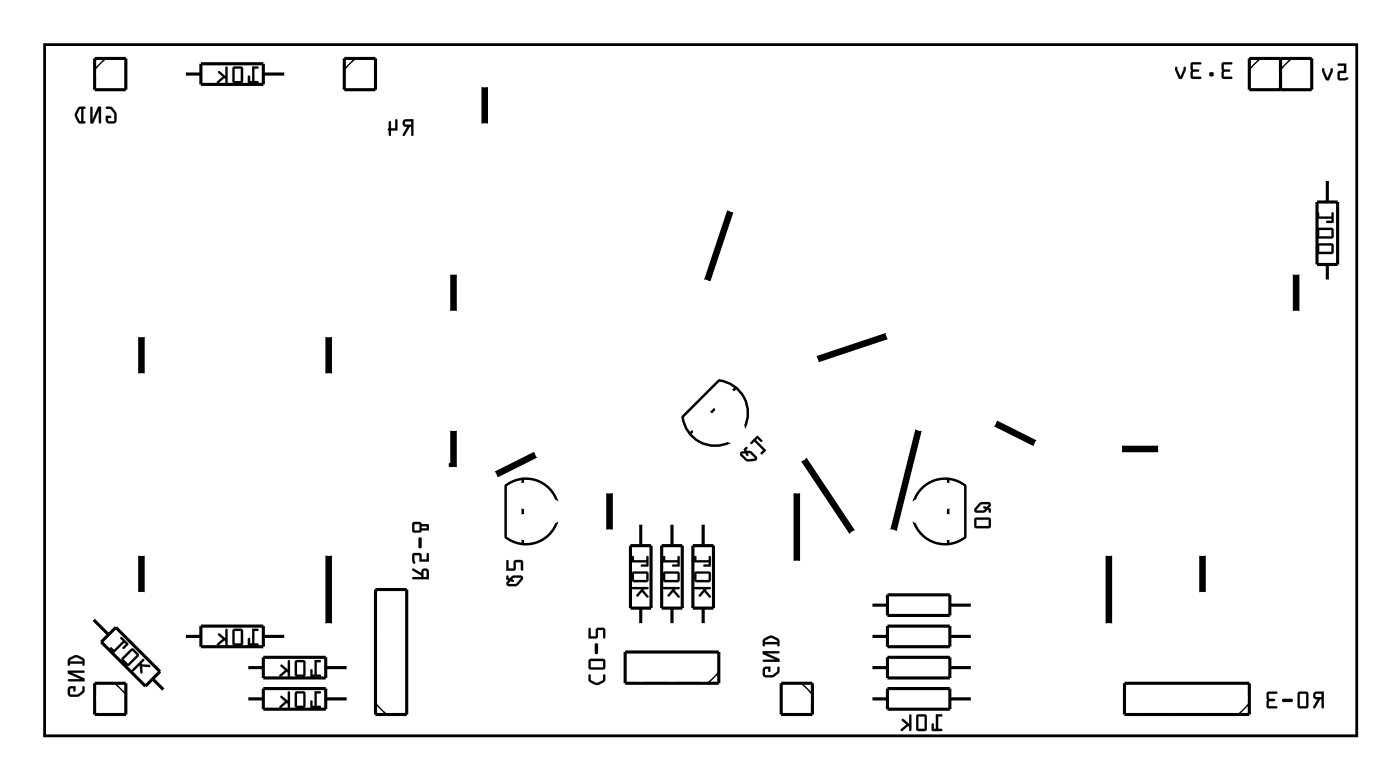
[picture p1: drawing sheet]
<svg xmlns="http://www.w3.org/2000/svg" width="114mm" height="63mm" viewBox="0 0 114 63" stroke-linecap="round" stroke-linejoin="round" font-family="sans-serif">
<g fill="none" stroke="#000" stroke-width=".2">
<path d="M3.6 3.6h106.8v56.2h-106.8zM42.6 38.9v.4M56.4 35l-.3 .3M58.2 33.2l-.4 .4M59.9 31.5l-.3 .3M60.6 34.8a2.67 2.67 0 0 0-2.1-3.9l-2.9 3a2.67 2.67 0 0 0 3.9 2M77.2 38.9v.4M42.6 41.3v.6M42.6 43.8v.4M45.4 40.8a2.67 2.67 0 0 0-4.2-1.3v4.2a2.67 2.67 0 0 0 4.2-1.3M74.4 40.8a2.67 2.67 0 0 1 4.2-1.3v4.2a2.67 2.67 0 0 1-4.2-1.3M77.2 41.3v.6"/>
<path d="M77.2 43.8v.4"/>
</g>
<g fill="#000">
<path d="M36.6 37.7h.3v.2h-.3z"/>
<path d="M8.6 8.7l.1 .1 .3 .1 .3 .4v.5l-.1 .1-.4-.1v-.2h.2v-.2h-.4l.1 .6h.2h.4l.2-.2a.92 .92 0 0 0-.5-1.1zM7.4 8.7v1.3h.2l.4-1v.9l.2 .1v-1.3h-.2l-.5 1v-.9zM6.4 8.8a.81 .81 0 0 0-.1 1.2h.6l.1-.1h-.2v-1l.1-.1 .1-.1h-.5zM6.5 8.9h.1v1l-.1-.1-.2-.4z"/>
<path d="M8.6 8.7v.1l.4 .1 .3 .3v.6h-.5v-.2h.2a.1 .1 0 0 0 .1-.1 .1 .1 0 0 0-.1-.1h-.4l.1 .6h.2h.5l.1-.2-.1-.7-.3-.4zM8.6 8.7h.4l.2 .1a.9 .9 0 0 1 .1 1.2h-.5l-.2-.1v-.5l.4 .1v.1h-.2v.3h.4l.1-.1v-.6l-.3-.3-.3-.1zM7.4 8.7l-.1 1.3h.3l.4-1v.9a.1 .1 0 0 0 .1 .1 .1 .1 0 0 0 .1-.1v-1.2h-.2l-.5 1v-.9zM7.4 8.7l.1 .1v.9l.5-1h.2v1.3l-.1-.1-.1-.9-.4 1h-.2zM6.3 8.8l-.2 .5v.2l.3 .5h.5a.1 .1 0 0 0 .1 0 .1 .1 0 0 0-.1-.1h-.1v-1h.1a.1 .1 0 0 0 .1-.1 .1 .1 0 0 0-.1-.1zM6.4 8.8l.1-.1h.4v.1h-.1v1.1h.1v.1h-.5l-.3-.5v-.3zM6.5 8.9h.1v1l-.1-.1-.2-.4zM6.5 8.9l-.2 .5 .2 .4 .1 .1v-1.1z"/>
<path d="M20.5 5.4v1.2h-.1l-.1-.4h-.1v.5l.8 .1v-.2h-.3v-1h.3v-.1zM19 5.5l-.1 1.2 .2 .1h.6l.1-.2v-1.1l-.2-.1zM19.1 5.6h.5v1h-.5zM17.8 5.8v.1l.3 .3-.4 .4v.1h.1l.5-.4v.1l.1 .3h.1v-1.3l-.2 .1v.7l-.4-.4z"/>
<path d="M20.5 5.4v1.2h-.1v-.4a.1 .1 0 0 0-.1-.1 .1 .1 0 0 0-.1 .1v.5l.8 .1a.1 .1 0 0 0 .1-.1 .1 .1 0 0 0-.1-.1h-.3v-1h.3a.1 .1 0 0 0 .1-.1 .1 .1 0 0 0-.1-.1zM20.5 5.4l.5 .1v.1h-.3v1h.3v.2l-.8-.1v-.5h.1v.4h.2zM19 5.5l-.1 1.2 .2 .1h.6l.1-.2v-1.1l-.2-.1zM19 5.5l.6-.1 .2 .1v1.1l-.1 .1-.6 .1-.2-.1zM19.1 5.6h.5v1h-.5zM19.1 5.6v1h.5v-1zM17.8 5.8v.1l.3 .3-.4 .4a.1 .1 0 0 0 0 .1 .1 .1 0 0 0 .1 .1l.5-.5v.1v.3a.1 .1 0 0 0 .1 .1 .1 .1 0 0 0 .1-.1v-1.2a.1 .1 0 0 0-.1-.1 .1 .1 0 0 0-.1 .1v.7l-.4-.4zM17.8 5.8h.1l.5 .4v-.7l.1-.1v1.3h-.1v-.3l-.1-.1-.5 .4h-.1v-.1l.4-.4-.3-.3z"/>
<path d="M32.9 9.8a.32 .32 0 0 0-.1 .4 .32 .32 0 0 0 .3 .1l-.3 .7h.1l.4-.7h.2v.7h.1v-1.3zM33 9.9h.5v.2h-.5zM31.7 9.9l-.1 .5v.1l.1 .6 .1-.1v-.4h.5v-.8v-.1h-.1v.7h-.4v-.5z"/>
<path d="M32.8 9.8a.32 .32 0 0 0 0 .4 .32 .32 0 0 0 .3 .1l-.3 .6a.1 .1 0 0 0 0 .2 .1 .1 0 0 0 .1-.1l.4-.7h.2v.7a.1 .1 0 0 0 .1 .1 .1 .1 0 0 0 .1-.1v-1.3h-.7zM32.9 9.8l.7-.1v1.3h-.1v-.7h-.2l-.4 .7h-.1l.4-.7a.31 .31 0 0 1-.4-.1 .31 .31 0 0 1 .1-.4zM33 9.9h.5v.2h-.5zM33 9.9v.2h.5v-.2zM31.7 9.9l-.1 .5a.09 .09 0 0 0-.1 .1 .09 .09 0 0 0 .1 .1v.4a.1 .1 0 0 0 .1 .1 .1 .1 0 0 0 .1-.1v-.4h.6v-.8a.1 .1 0 0 0-.1-.1 .1 .1 0 0 0-.1 .1v.6h-.4v-.5zM31.7 9.9h.1v.5h.4v-.6l.1-.1v.1v.8h-.5v.4h-.1l-.1-.5 .1-.1z"/>
<path d="M99.5 5.1l-.1 1.2 .2 .1h.6v-.1l-.6-.1v-.3l.5-.1v-.1l-.5-.1v-.4h.6l.1-.1zM98.5 5.9v.3h.3v-.3zM97 5.1l-.1 1.2 .2 .1h.6v-.1l-.6-.1v-.3l.4-.1 .1-.1h-.1l-.4-.1v-.4h.6l.1-.1zM95.7 5.5l-.1 .2 .3 .7h.3l.3-.7v-.2h-.2l-.2 .7-.3-.7z"/>
<path d="M99.5 5.1l-.1 1.2 .2 .1h.6a.1 .1 0 0 0 .1-.1 .1 .1 0 0 0-.1-.1h-.6v-.3l.4-.1a.1 .1 0 0 0 .1-.1 .1 .1 0 0 0-.1-.1h-.4v-.4h.6a.1 .1 0 0 0 .1-.1 .1 .1 0 0 0-.1-.1zM99.5 5.1h.8l-.1 .1h-.6v.4l.5 .1v.1h-.5v.5h.6v.1h-.6l-.2-.1zM98.4 5.9v.3h.4v-.3zM98.5 5.9h.2v.3h-.2zM97 5.1l-.1 1.2 .2 .1h.6a.1 .1 0 0 0 .1-.1 .1 .1 0 0 0-.1-.1h-.6v-.3l.4-.1a.1 .1 0 0 0 .1-.1 .1 .1 0 0 0-.1-.1h-.4v-.4h.6a.1 .1 0 0 0 .1-.1 .1 .1 0 0 0-.1-.1zM97 5.1h.8l-.1 .1h-.6v.4l.4 .1h.1l-.1 .1h-.4v.5h.6v.1h-.6l-.2-.1zM95.7 5.4l-.1 .3 .4 .7h.2l.3-.9a.1 .1 0 0 0-.1-.1 .1 .1 0 0 0-.1 .1l-.2 .7-.3-.7zM95.7 5.5h.1l.3 .8 .2-.8h.2v.2l-.3 .7h-.2l-.3-.7z"/>
<path d="M107.2 17.3v.5h1.2v.2h-.4l-.1 .1h.6v-.8h-.1v.3h-1v-.3zM107.2 18.6v.6l.1 .2h1.1l.1-.1v-.6l-.1-.2zM107.4 18.7h1v.5h-1zM107.2 19.8v.7l.1 .1 1.1 .1 .1-.2v-.5l-.1-.2zM107.4 20h1v.5h-1z"/>
<path d="M107.2 17.3v.5h1.2v.2l-.4-.1a.1 .1 0 0 0-.1 .1 .1 .1 0 0 0 .1 .1h.5l.1-.8a.1 .1 0 0 0-.1 0 .1 .1 0 0 0-.1 0v.3h-1v-.3zM107.2 17.3h.1l.1 .3h1v-.3h.1v.8h-.6l.1-.1h.4v-.2h-1.2zM107.2 18.6v.6l.1 .2h1.1l.1-.1 .1-.6-.2-.2zM107.2 18.6l1.2-.1 .1 .2v.6l-.1 .1h-1.1l-.1-.2zM107.4 18.7h1v.5h-1zM107.4 18.7v.5h1v-.5zM107.2 19.8v.7l.1 .2h1.1l.1-.2 .1-.5-.2-.2zM107.2 19.8h1.2l.1 .2v.5l-.1 .1h-1.1l-.1-.1zM107.4 20h1v.5h-1zM107.4 20v.5h1v-.5z"/>
<path d="M108.9 5.2v.1h.5v.5h-.5v.6l.1 .1h.4a.15 .15 0 0 0 .3 0 .15 .15 0 0 0-.1-.2l-.6 .1v-.5h.6v-.7zM107.6 5.6v.2l.3 .7h.2l.4-.7v-.2h-.2l-.3 .8-.2-.8z"/>
<path d="M108.9 5.2v.1h.5v.5h-.5v.6l.1 .1h.7a.1 .1 0 0 0 0-.2 .1 .1 0 0 0-.1 0l-.6 .1v-.5h.6v-.7zM108.9 5.2h.7v.7h-.6v.5l.7-.1v.1l-.7 .1-.1-.1v-.6h.5v-.5h-.5zM107.6 5.6v.2l.4 .7h.2l.3-.9a.1 .1 0 0 0-.1-.1 .1 .1 0 0 0-.1 .1l-.3 .8-.2-.8zM107.6 5.6h.2l.2 .8 .3-.8h.2v.2l-.4 .7h-.2l-.3-.7z"/>
<path d="M3.6 3.6v56.2h106.8v-56.2zM3.6 3.6h106.8v56.2h-106.8z"/>
<path d="M36.6 37.7v.3h.3v-.3zM36.6 37.7h.3v.2h-.3z"/>
<path d="M60.7 36.4l-.2 .1 .1 .2h-.3l-.1 .2a.92 .92 0 0 0 1.2 .6l.2-.2v-.1l-.4-.5h-.4l-.1-.1 .1-.1a.1 .1 0 0 0 0-.1 .1 .1 0 0 0-.1 0zM60.5 36.5l.3-.2v.4h.3l.5 .4a.21 .21 0 0 1 0 .2 .21 .21 0 0 1-.2 .2h-.5a.97 .97 0 0 1-.7-.5l.1-.2 .3-.1zM60.4 36.9h.3v.1a.11 .11 0 0 0 .2 0 .11 .11 0 0 0 0-.2l.2 .1 .3 .4h-.6zM60.4 36.9l.4 .4h.6l-.3-.4a.14 .14 0 0 0-.2-.1 .14 .14 0 0 0 0 .2h-.1l-.1-.2zM61.1 36a.1 .1 0 0 0 0 .1 .1 .1 0 0 0 .1 0l.2-.2 .7 .7-.2 .2a.1 .1 0 0 0 0 .1 .1 .1 0 0 0 .2 0l.3-.3-.9-.8 .1-.1 .3 .2a.1 .1 0 0 0 .1 0 .1 .1 0 0 0 0-.1l-.4-.4zM61.1 36l.6-.5 .3 .4h-.1l-.3-.3-.1 .2 .9 .8-.4 .3-.1-.1 .2-.2-.7-.7-.2 .2h-.1z"/>
<path d="M60.5 36.5l.1 .2-.3 .1-.1 .2a.91 .91 0 0 0 1.4 .4v-.2l-.4-.4-.4-.1v-.3l-.1-.1zM60.4 36.9h.3v.1a.11 .11 0 0 0 .2 0 .11 .11 0 0 0 0-.2l.2 .1 .3 .4h-.6zM61.1 36v.1h.1l.2-.2 .7 .7-.2 .2 .1 .1 .4-.3-.9-.8 .1-.1 .3 .2h.1l-.3-.5z"/>
<path d="M5.6 55.9l-.1 .2v.4l.3 .2a.92 .92 0 0 0 1.1-.6v-.3h-.1l-.1 .4-.3 .2-.6 .1-.1-.5h.3v.2h.1v-.4zM5.5 54.5v.3l1.1 .4h-1l-.1 .1 .1 .1h1.3v-.2l-1.1-.5h1l.1-.1-.1-.1zM5.6 53.5l-.1 .5 .1 .1 .1-.1h1v.1h.1v-.5a.8 .8 0 0 0-1.1-.1zM5.7 53.7l.5-.3 .5 .2v.2h-1z"/>
<path d="M5.6 55.9l-.1 .2v.4l.3 .2 .7-.1 .4-.3v-.4a.1 .1 0 0 0-.1-.1 .1 .1 0 0 0-.1 .1v.3l-.4 .3-.6-.1v-.4h.3v.1a.1 .1 0 0 0 .1 .1 .1 .1 0 0 0 .1-.1v-.3zM5.6 55.9l.5-.1v.4h-.1v-.2h-.3v.4l.1 .1h.5l.4-.3v-.4h.1l.1 .3-.1 .2a.9 .9 0 0 1-1.3 .2zM5.5 54.5v.3l1.1 .4h-1a.1 .1 0 0 0-.1 .1 .1 .1 0 0 0 .1 .1h1.3v-.2l-1.1-.5h1a.1 .1 0 0 0 .1-.1 .1 .1 0 0 0-.1-.1zM5.5 54.5h1.3l.1 .1-.1 .1h-1l1.1 .5v.2h-1.3l-.1-.1 .1-.1h1l-1.1-.4zM5.6 53.5l-.1 .5a.1 .1 0 0 0 .1 .1 .1 .1 0 0 0 .1-.1h1a.1 .1 0 0 0 .1 .1 .1 .1 0 0 0 .1-.1l-.1-.4-.4-.3h-.3zM5.6 53.5l.4-.2h.4l.4 .3 .1 .5h-.2v-.1h-1v.1h-.1l-.1-.4zM5.7 53.7l.5-.3 .5 .3v.1h-1zM5.7 53.7v.1h1v-.2l-.4-.2z"/>
<path d="M9 52.6v.2l.3 .3 .8-.9 .1 .2-.2 .2a.1 .1 0 0 0 0 .2 .1 .1 0 0 0 .1-.1l.4-.3-.6-.6a.1 .1 0 0 0-.1 0 .1 .1 0 0 0 0 .1l.2 .2-.7 .7-.2-.2zM9 52.7l.1-.1 .2 .2 .7-.7-.2-.2v-.1l.6 .5-.4 .5v-.1l.3-.3-.2-.2-.8 .9-.3-.3zM10.6 52.8l-.7 .8 .5 .6 .9-.9-.4-.5zM9.9 53.5l.8-.8 .2 .1 .4 .4-.1 .2-.7 .7h-.2l-.4-.4zM10.1 53.6l.7-.7 .3 .4-.7 .7zM10 53.6l.4 .4 .7-.7-.3-.4zM10.8 54.4a.1 .1 0 0 0 0 .2 .1 .1 0 0 0 .1 0l.5-.5v.6a.09 .09 0 0 0 .1 .1 .09 .09 0 0 0 .1-.1v-.5h.5a.1 .1 0 0 0 .1 0 .1 .1 0 0 0 0-.1l-.7-.1v-.1l.2-.2a.1 .1 0 0 0 0-.1 .1 .1 0 0 0-.1 0zM11.6 53.6l.1 .1-.2 .2v.1l.7 .1v.1h-.6l-.1 .5h-.1v-.6l-.5 .5h-.1v-.2z"/>
<path d="M9 52.7v.1l.3 .3 .8-.9 .1 .2-.2 .2v.2l.4-.5-.6-.5v.1l.2 .2-.7 .7-.2-.2zM9.9 53.5v.2l.4 .4h.2l.8-.7v-.2l-.4-.4-.2-.1zM10.1 53.6l.7-.7 .3 .4-.7 .7zM10.8 54.4v.2h.1l.5-.5v.6h.1l.1-.5h.5l.1-.1-.7-.1v-.1l.2-.2-.1-.1z"/>
<path d="M20.5 51.1v1.2h-.1l-.1-.4h-.1v.5l.8 .1v-.2h-.3v-1h.3v-.1zM19 51.2l-.1 1.2 .2 .1h.6l.1-.2v-1.1l-.2-.1zM19.1 51.3h.5v1h-.5zM17.8 51.5v.2l.3 .3-.4 .3v.2h.1l.5-.4 .1 .3 .1 .1v-1.3h-.2v.7l-.4-.4z"/>
<path d="M20.5 51.1v1.2h-.1v-.3a.1 .1 0 0 0-.1-.1 .1 .1 0 0 0-.1 .1v.5h.8a.1 .1 0 0 0 .1-.1 .1 .1 0 0 0-.1-.1h-.3v-1h.3a.1 .1 0 0 0 .1-.1 .1 .1 0 0 0-.1-.1zM20.5 51.1l.5 .1v.1h-.3v1h.3v.2l-.8-.1v-.5h.1v.4h.2zM19 51.2l-.1 1.2 .2 .1h.6l.1-.2v-1.1l-.2-.1zM19 51.2l.6-.1 .2 .1v1.1l-.1 .2h-.6l-.2-.1zM19.1 51.3h.5v1h-.5zM19.1 51.3v1h.5v-1zM17.8 51.5v.2l.3 .3-.4 .3a.1 .1 0 0 0 0 .2 .1 .1 0 0 0 .1 0l.5-.4v.3a.1 .1 0 0 0 .1 .1 .1 .1 0 0 0 .1-.1v-1.2a.1 .1 0 0 0-.1-.1 .1 .1 0 0 0-.1 .1v.7l-.4-.4zM17.8 51.5h.1l.5 .4v-.7h.1v1.3l-.1-.1v-.3h-.1l-.5 .4h-.1v-.2l.4-.3-.3-.4z"/>
<path d="M25.6 53.7v1.2h-.2v-.4l-.1-.1v.6h.8v-.1h-.3v-1.1h.3v-.1zM24 53.7v1.2l.2 .1h.6l.1-.1v-1.1l-.2-.1zM24.2 53.8h.5v1.1h-.5zM22.8 54.1l.1 .1 .3 .3-.4 .4v.1h.1l.4-.4 .1 .1v.3h.2v-1.3l-.2 .1v.6l-.4-.3z"/>
<path d="M25.6 56.2v1.2h-.2v-.4h-.1v.5l.8 .1v-.2h-.3v-1h.3v-.1zM24 56.3v1.2l.2 .1h.6l.1-.2v-1.1l-.2-.1zM24.2 56.4h.5v1h-.5zM22.8 56.6l.1 .1 .3 .3-.4 .4v.1h.1l.4-.4 .1 .1v.3h.2v-1.3l-.2 .1v.7l-.4-.4z"/>
<path d="M25.6 53.7v1.2h-.2v-.4a.1 .1 0 0 0-.1-.1 .1 .1 0 0 0-.1 .1l.1 .5h.7a.1 .1 0 0 0 .1-.1 .1 .1 0 0 0-.1-.1l-.2 .1v-1.1h.2a.1 .1 0 0 0 .1 0 .1 .1 0 0 0-.1-.1zM25.6 53.7h.5v.1h-.3v1.1h.3v.1h-.8v-.6l.1 .1v.4h.2zM24 53.7v1.2l.2 .1h.6l.1-.1v-1.1l-.2-.1zM24.1 53.7h.6l.1 .1 .1 1.1-.1 .1h-.6l-.2-.1zM24.2 53.8h.5v1.1h-.5zM24.2 53.8v1.1h.5v-1.1zM22.8 54.1v.1l.4 .3-.4 .4a.1 .1 0 0 0-.1 .1 .1 .1 0 0 0 .2 0l.4-.4 .1 .1v.2a.1 .1 0 0 0 .1 .1 .1 .1 0 0 0 .1-.1v-1.1a.1 .1 0 0 0-.1-.1 .1 .1 0 0 0-.1 .1v.6l-.4-.4zM22.9 54.1h.1l.4 .4v-.7l.2-.1v1.3h-.2v-.3l-.1-.1-.4 .4h-.1v-.1l.4-.4-.3-.3z"/>
<path d="M25.6 56.2v1.2h-.2v-.4a.1 .1 0 0 0-.1-.1 .1 .1 0 0 0-.1 .1l.1 .5 .7 .1a.1 .1 0 0 0 .1-.1 .1 .1 0 0 0-.1-.1h-.2v-1h.2a.1 .1 0 0 0 .1-.1 .1 .1 0 0 0-.1-.1zM25.6 56.2l.5 .1v.1h-.3v1h.3v.2l-.8-.1v-.5h.1v.4h.2zM24 56.3v1.2l.2 .1h.6l.1-.2v-1.1l-.2-.1zM24.1 56.3l.6-.1 .1 .1 .1 1.1-.1 .1-.6 .1-.2-.1zM24.2 56.4h.5v1h-.5zM24.2 56.4v1h.5v-1zM22.8 56.6v.1l.4 .3-.4 .4a.1 .1 0 0 0-.1 .1 .11 .11 0 0 0 .2 .1l.4-.5 .1 .1v.3a.1 .1 0 0 0 .1 .1 .1 .1 0 0 0 .1-.1v-1.2a.1 .1 0 0 0-.1-.1 .1 .1 0 0 0-.1 .1v.7l-.4-.4zM22.9 56.6h.1l.4 .4v-.7l.2-.1v1.3h-.2v-.3l-.1-.1-.4 .4h-.1v-.1l.4-.4-.3-.3z"/>
<path d="M33.6 46.2v.2l.7 .4v.1h-.7v.1v.1h1.3v-.6a.32 .32 0 0 0-.4-.3 .32 .32 0 0 0-.2 .4zM34.5 46.4l.2 .1v.4h-.2zM33.6 45l-.1 .5a.16 .16 0 0 0 .1 .3 .15 .15 0 0 0 .2-.1l-.1-.6h.4v.6h.8v-.7h-.2v.5h-.4v-.4l-.1-.1zM34.1 43.7v.8l.1 .1 .1-.1v-.7v-.1zM33.6 42.5l-.1 .6 .2 .2h.4l.2-.2h.6v-.5h-.6l-.2-.2zM33.7 42.6h.4v.5h-.4zM34.3 42.8h.4v.2h-.4z"/>
<path d="M33.6 46.2v.2l.7 .4v.1h-.7a.1 .1 0 0 0-.1 .1 .1 .1 0 0 0 .1 .1h1.3v-.6a.32 .32 0 0 0-.3-.3 .32 .32 0 0 0-.3 .4l-.6-.4zM33.6 46.3l.1-.1 .6 .4a.31 .31 0 0 1 .2-.4 .31 .31 0 0 1 .4 .3v.6h-1.3v-.1v-.1h.7v-.1l-.7-.4zM34.5 46.4l.2 .1v.4h-.2zM34.5 46.4v.5h.2v-.4zM33.6 45l-.1 .5 .1 .3a.1 .1 0 0 0 .1 0 .1 .1 0 0 0 .1-.1l-.1-.6h.4v.6h.8v-.7a.1 .1 0 0 0-.1 0 .1 .1 0 0 0-.1 0v.5h-.4v-.4l-.1-.1zM33.6 45h.6l.1 .1v.4h.4v-.5h.2v.7h-.8v-.6h-.4l.1 .6-.1 .1-.1-.2zM34.1 43.7v.8l.1 .1 .1-.1v-.7v-.1zM34.1 43.7l.2 .1v.7l-.1 .1-.1-.1zM33.6 42.5l-.1 .6 .2 .2h.4l.2-.2h.6v-.5h-.6l-.2-.2zM33.6 42.5l.5-.1 .2 .2h.6v.5h-.6l-.2 .2h-.4l-.1-.2zM33.7 42.6h.4v.5h-.4zM33.7 42.6v.5h.4v-.5zM34.3 42.8h.4v.2h-.4zM34.3 42.8v.2h.4v-.2z"/>
<path d="M41.2 46.8v.3l.2 .1-.2 .2 .1 .2a.91 .91 0 0 0 1.3-.6l-.1-.1-.1-.1h-.6l-.3 .2h-.1v-.2zM41.7 47h.7l-.4 .5h-.6l.1-.3 .2 .1a.11 .11 0 0 0 .1-.1 .11 .11 0 0 0-.1-.1zM41.2 45.6v.8l.7-.1 .1-.6h.4v.6h.2v-.6l-.1-.2-.6 .1-.1 .6h-.4v-.6z"/>
<path d="M41.2 46.8v.3l.2 .1-.2 .2 .1 .2a.92 .92 0 0 0 1.2-.5l.1-.2-.2-.1h-.6l-.3 .2h-.1v-.2zM41.2 46.8h.2v.2h.1l.3-.2h.6a.21 .21 0 0 1 .1 .1 .21 .21 0 0 1 0 .2l-.3 .4a.97 .97 0 0 1-.9 .1l-.1-.2 .2-.2-.2-.1zM41.7 47.1l.1-.1h.6l-.4 .5-.6-.1 .1-.2 .2 .1a.12 .12 0 0 0 .1-.1 .12 .12 0 0 0-.1-.1zM41.7 47v.1a.11 .11 0 0 1 .1 .1 .11 .11 0 0 1-.1 .1l-.2-.1-.1 .3h.6l.4-.5h-.5zM41.2 45.5v.9h.7l.1-.7h.4v.6a.1 .1 0 0 0 .1 .1 .1 .1 0 0 0 .1-.1v-.6l-.1-.2-.6 .1-.1 .6h-.4v-.6zM41.2 45.6h.2v.6h.4l.1-.6h.6l.1 .1v.6h-.2v-.6h-.4l-.1 .6-.7 .1z"/>
<path d="M47.9 54.9a.6 .6 0 0 0 .6 .8h.3l.4-.3 .1-.5h-.2v.4l-.5 .2-.5-.2v-.4zM48 53.6l-.1 .7 .1 .1h1.1l.1-.1 .1-.6-.1-.1zM48.1 53.7h1v.6h-1zM48.4 52.3v.8l.2 .1 .1-.1v-.7l-.1-.1zM47.9 51.1v.8h.7l.1-.7h.4v.7h.2v-.7l-.1-.1h-.7v.6h-.4v-.6z"/>
<path d="M47.9 54.9v.5l.7 .3 .6-.2 .1-.6a.1 .1 0 0 0-.1-.1 .1 .1 0 0 0-.1 .1v.4l-.5 .2-.5-.2v-.4zM47.9 54.9h.2v.4l.5 .2 .5-.2v-.4h.1v.5l-.4 .3a.83 .83 0 0 1-.9-.4zM47.9 53.6v.7l.1 .1h1.1l.2-.1v-.6l-.1-.1zM48 53.6h1.1l.2 .1-.1 .6-.1 .1h-1.1l-.1-.1zM48.1 53.7h1v.6h-1zM48.1 53.7v.6h1v-.6zM48.4 52.3v.8l.2 .1 .1-.1v-.7l-.1-.1zM48.5 52.3l.2 .1v.7l-.1 .1-.2-.1zM47.9 51.1v.8h.7l.1-.7h.4v.6a.1 .1 0 0 0 .1 .1 .1 .1 0 0 0 .1-.1v-.6l-.1-.2-.7 .1v.6h-.4v-.6zM47.9 51.1h.2v.6h.4l.1-.6h.5l.2 .1-.1 .7h-.1v-.7h-.4l-.1 .7h-.7z"/>
<path d="M51.4 45.2v.5h1.2v.2h-.4v.1h.6l-.1-.8-.1 .1v.2h-1v-.2zM51.5 46.5l-.1 .7 .1 .1h1.1l.2-.1v-.6l-.1-.1zM51.6 46.6h1v.6h-1zM51.4 47.8l.1 .1h.7l-.4 .5v.1l.5-.4 .3 .5 .2-.1-.4-.5v-.1h.4l-.1-.2z"/>
<path d="M51.4 45.2v.5h1.2v.2h-.3a.1 .1 0 0 0-.1 .1 .1 .1 0 0 0 .1 .1h.5v-.8a.1 .1 0 0 0-.1-.1 .1 .1 0 0 0-.1 .1v.2h-1v-.2zM51.5 45.2l.1 .1v.3h1v-.3l.1-.1 .1 .8h-.6v-.1h.4v-.2h-1.2zM51.5 46.5l-.1 .7 .1 .1h1.1l.2-.1v-.6l-.1-.1zM51.5 46.5h1.2l.1 .1v.6l-.2 .1h-1.1l-.1-.1zM51.6 46.6h1v.6h-1zM51.6 46.6v.6h1v-.6zM51.4 47.7l.1 .2h.7l-.4 .5a.09 .09 0 0 0 0 .1 .09 .09 0 0 0 .1 0l.4-.4 .3 .5a.1 .1 0 0 0 .2 0 .1 .1 0 0 0 0-.2l-.4-.4v-.1h.3a.1 .1 0 0 0 .1-.1 .1 .1 0 0 0-.1-.1zM51.5 47.8l1.2-.1v.2h-.3v.1l.4 .5-.2 .1-.3-.5-.5 .4v-.1l.4-.5h-.7z"/>
<path d="M54 45.2v.5h1.1v.2h-.3l-.1 .1h.6v-.8l-.1 .1-.1 .2h-1v-.2zM54 46.5v.7l.1 .1h1l.2-.1v-.6l-.1-.1zM54.1 46.6h1v.6h-1zM54 47.8v.1h.7l-.4 .5 .1 .1 .4-.4 .4 .5 .1-.1-.4-.5 .1-.1h.3v-.2z"/>
<path d="M54 45.2v.5h1.1v.2h-.3a.1 .1 0 0 0-.1 .1 .1 .1 0 0 0 .1 .1h.5v-.8a.1 .1 0 0 0-.1-.1 .1 .1 0 0 0-.1 .1v.2h-1v-.2zM54 45.2l.1 .1v.3h1.1v-.3l.1-.1v.8h-.6l.1-.1h.4v-.2h-1.2zM54 46.5v.7l.1 .1h1l.2-.1v-.6l-.1-.1zM54 46.5h1.2l.1 .1v.6l-.2 .1h-1l-.1-.1zM54.1 46.6h1v.6h-1zM54.1 46.6v.6h1.1v-.6zM54 47.7v.2h.7l-.4 .5a.09 .09 0 0 0 .1 .1 .09 .09 0 0 0 .1 0l.3-.4 .4 .5a.1 .1 0 0 0 .1 0 .1 .1 0 0 0 0-.2l-.4-.4 .1-.1h.2a.1 .1 0 0 0 .1-.1 .1 .1 0 0 0-.1-.1zM54 47.8l1.3-.1v.2h-.3l-.1 .1 .4 .5-.1 .1-.4-.5-.4 .4v-.1l.4-.5h-.8z"/>
<path d="M56.5 45.2v.5h1.2v.2h-.4l-.1 .1h.7l-.1-.8-.1 .1v.2h-1v-.2zM56.6 46.5l-.1 .7 .1 .1h1.1l.1-.1 .1-.6-.1-.1zM56.7 46.6h1v.6h-1zM56.5 47.8l.1 .1h.7l-.4 .5v.1l.4-.4 .4 .5 .2-.1-.5-.5 .1-.1h.3v-.2z"/>
<path d="M56.5 45.2v.5h1.2v.2h-.4a.1 .1 0 0 0-.1 .1 .1 .1 0 0 0 .1 .1h.5l.1-.8a.1 .1 0 0 0-.1-.1 .1 .1 0 0 0-.1 .1v.2h-1v-.2zM56.5 45.2l.2 .1v.3h1v-.3l.1-.1v.8h-.5v-.1h.4v-.2h-1.2zM56.5 46.5v.7l.1 .1h1.1l.2-.1v-.6l-.1-.1zM56.6 46.5h1.1l.2 .1-.1 .6-.1 .1h-1.1l-.1-.1zM56.7 46.6h1v.6h-1zM56.7 46.6v.6h1v-.6zM56.5 47.7l.1 .2h.7l-.4 .5a.09 .09 0 0 0 0 .1 .09 .09 0 0 0 .1 0l.3-.4 .4 .5a.1 .1 0 0 0 .1 0 .1 .1 0 0 0 0-.2l-.4-.4 .1-.1h.3a.1 .1 0 0 0 .1-.1 .1 .1 0 0 0-.1-.1zM56.5 47.8l1.3-.1v.2h-.3l-.1 .1 .4 .5-.1 .1-.4-.5-.4 .4v-.1l.4-.5h-.7z"/>
<path d="M62.2 54.3l-.1 .2v.4l.2 .2a.92 .92 0 0 0 1.1-.5v-.3l-.1-.1v.4l-.4 .3h-.6v-.5h.2v.2h.1l.1-.4zM62.1 52.9v.3l1 .4h-.9l-.1 .1v.1h1.3v-.2l-1-.5h1v-.1v-.1zM62.2 51.9l-.1 .6h.1l.1-.1h1v.1h.1v-.5a.8 .8 0 0 0-1.2-.1zM62.3 52.1l.5-.2 .4 .2 .1 .1h-1z"/>
<path d="M62.2 54.3l-.1 .2v.4l.2 .2 .7-.1 .4-.3 .1-.4a.1 .1 0 0 0-.1-.1 .1 .1 0 0 0-.1 .1l-.1 .3-.3 .3h-.6v-.5h.2v.2a.1 .1 0 0 0 .1 0 .1 .1 0 0 0 .1 0v-.4zM62.2 54.3l.5-.1-.1 .4h-.1v-.2h-.2l-.1 .4 .1 .1h.5l.5-.3v-.3l.1-.1v.4l-.1 .2a.9 .9 0 0 1-1.2 .1zM62.1 52.9v.3l1 .4h-.9a.1 .1 0 0 0-.1 .1 .1 .1 0 0 0 .1 .1h1.3v-.2l-1.1-.5h1a.1 .1 0 0 0 .1-.1 .1 .1 0 0 0-.1-.1zM62.1 52.9l1.3 .1v.1h-1l1 .5v.2h-1.3v-.1l.1-.1h.9l-1-.4zM62.2 51.9l-.1 .6a.1 .1 0 0 0 .1 .1 .1 .1 0 0 0 .1-.1v-.1h1v.1a.1 .1 0 0 0 .1 .1 .1 .1 0 0 0 .1-.1l-.1-.5-.5-.3h-.2zM62.2 51.9l.4-.2h.3l.5 .3v.5h-.1v-.1h-1.1v.1h-.1v-.4zM62.3 52.1l.5-.2 .4 .2 .1 .1h-1zM62.3 52.1l-.1 .1h1.1l-.1-.1-.4-.2z"/>
<path d="M76.2 58.1v1.2h-.2v-.4l-.1-.1-.1 .6h.8v-.1h-.2v-1l.2-.1 .1-.1zM74.6 58.1v1.2l.1 .1h.6l.1-.1v-1.1l-.1-.1zM74.7 58.3h.6v1h-.6zM73.4 58.5v.1l.4 .3-.5 .4v.1h.2l.4-.4 .1 .1v.3h.1v-1.3l-.1 .1v.7l-.5-.4z"/>
<path d="M76.2 58.1v1.2h-.2v-.4a.1 .1 0 0 0-.1-.1 .1 .1 0 0 0-.1 .1l.1 .5h.7a.1 .1 0 0 0 .1 0 .1 .1 0 0 0-.1-.1h-.2v-1h.2a.1 .1 0 0 0 .1-.1 .1 .1 0 0 0-.1-.1zM76.2 58.1h.5l-.1 .1h-.3v1.1h.3v.1h-.8l.1-.6 .1 .1v.4h.2zM74.6 58.1v1.2l.1 .1h.6l.1-.1v-1.1l-.1-.1zM74.6 58.1h.7l.1 .1v1.1l-.1 .1h-.6l-.1-.1zM74.7 58.3h.6v1h-.6zM74.7 58.2v1.1h.6v-1.1zM73.4 58.5v.1l.4 .3-.5 .4a.1 .1 0 0 0 0 .1 .1 .1 0 0 0 .2 0l.4-.4 .1 .1v.3a.1 .1 0 0 0 .1 0 .1 .1 0 0 0 .1 0v-1.2a.1 .1 0 0 0-.1-.1 .1 .1 0 0 0-.1 .1v.7l-.5-.4zM73.4 58.5h.1l.5 .4v-.7l.1-.1v1.3h-.1v-.3l-.1-.1-.4 .4h-.2v-.1l.5-.4-.4-.3z"/>
<path d="M79.7 40.9l-.4 .5 .1 .2 .7 .1 .3-.3 .2 .3v-.1l.1-.2-.2-.1 .2-.3-.2-.2a.98 .98 0 0 0-.8 .1zM79.8 41.1l.7-.1-.2 .2h-.1a.11 .11 0 0 0-.2 .1 .11 .11 0 0 0 .2 .1l-.2 .1h-.5zM79.3 42.1v.7l.1 .1h1.1l.1-.1 .1-.5-.2-.2zM79.5 42.3h1v.5h-1z"/>
<path d="M79.7 40.9l-.4 .5v.2l.8 .1 .3-.3 .1 .1v.1a.1 .1 0 0 0 .1 .1 .1 .1 0 0 0 .1-.1v-.2l-.2-.1 .1-.2v-.2a.94 .94 0 0 0-.8-.1zM79.7 40.9a.97 .97 0 0 1 .8-.1l.1 .2-.1 .3 .2 .1-.1 .3h-.1v-.2l-.1-.1-.3 .3h-.6a.21 .21 0 0 1-.2-.1 .21 .21 0 0 1 0-.3zM79.8 41.1l.7-.1-.2 .2h-.1a.11 .11 0 0 0-.2 .1 .11 .11 0 0 0 .2 .1l-.2 .1h-.5zM79.8 41l-.3 .5h.5a.14 .14 0 0 0 .2-.1 .14 .14 0 0 0-.2-.1l.1-.1h.2l.2-.2zM79.3 42.1v.7l.1 .1 1.1 .1 .1-.2 .1-.5-.2-.2zM79.3 42.1h1.2l.1 .2v.5l-.1 .1h-1.1l-.1-.1zM79.5 42.3h1v.5h-1zM79.5 42.2v.6h1v-.6z"/>
<path d="M107 56.3a.32 .32 0 0 0-.1 .4 .32 .32 0 0 0 .3 .2l-.3 .6 .1 .1 .4-.7h.2v.6l.1 .1v-1.4zM107.1 56.4h.5v.3h-.5zM105.7 56.3l-.1 1.2 .2 .1h.6l.1-.2v-1.1l-.2-.1zM105.8 56.4h.5v1h-.5zM104.4 56.9v.1v.1h.7l.1-.1-.1-.2zM103.1 56.3v1.2l.2 .1h.6v-.2h-.6v-.4h.4l.1-.1-.1-.1h-.4v-.4h.6l.1-.1z"/>
<path d="M106.9 56.3a.32 .32 0 0 0 0 .4 .32 .32 0 0 0 .3 .2l-.3 .6a.1 .1 0 0 0 0 .1 .1 .1 0 0 0 .2 0l.3-.7h.2v.6a.1 .1 0 0 0 .1 .1 .1 .1 0 0 0 .1-.1v-1.3h-.7zM107 56.3l.7-.1v1.4l-.1-.1v-.7h-.2l-.4 .8-.1-.1 .4-.7a.31 .31 0 0 1-.4-.1 .31 .31 0 0 1 .1-.4zM107.1 56.4h.5v.3h-.5zM107.1 56.4v.3h.5v-.3zM105.7 56.3l-.1 1.2 .2 .1h.6l.1-.2v-1.1l-.2-.1zM105.7 56.3l.6-.1 .2 .1v1.1l-.1 .2h-.6l-.2-.1zM105.8 56.4h.5v1h-.5zM105.8 56.4v1h.5v-1zM104.4 56.8v.2v.1h.7l.1-.1-.1-.2zM104.4 56.9l.7-.1 .1 .2-.1 .1h-.7zM103.1 56.3v1.2l.2 .1h.6a.1 .1 0 0 0 .1-.1 .1 .1 0 0 0-.1-.1h-.6v-.4h.4a.1 .1 0 0 0 .1-.1 .1 .1 0 0 0-.1-.1h-.4v-.4h.6a.1 .1 0 0 0 .1-.1 .1 .1 0 0 0-.1-.1zM103.1 56.3h.8v.1h-.6v.4h.4l.1 .1-.1 .1h-.4v.4h.6v.2h-.6l-.2-.1z"/>
</g>
<g fill="none" stroke="#000" stroke-width=".53">
<path d="M39.5 7v3.2M59.5 17.1l-2 5.8M11.5 27.3v3.2M26.8 27.3v3.2M36.9 22.2v3.2M36.9 34.9v3.2M43.7 36.9l-3.4 1.7M49.6 40v3.2M64.9 40v5.7M65.4 37.3l4 6M72.3 27.3l-5.9 1.9M74.8 34.9l-2.1 8.3"/>
<path d="M80.9 34.4l3.4 1.7M91.2 36.5h3.2M105.5 22.2v3.2M11.5 45.1v3.2M26.8 45.1v5.7M90.3 45.1v5.7M97.9 45.1v3.2"/>
</g>
<g fill="none" stroke="#000" stroke-width=".25">
<path d="M7.7 4.8h2.5v2.5h-2.5zM15 6h1.4M16.4 5.2h5v1.7h-5zM21.4 6h1.9M28 4.8h2.6v2.5h-2.6zM101.7 4.8h5.1v2.5h-5.1zM104.2 4.8v2.5M107.2 16.4h1.7v5.1h-1.7zM108 14.6v1.8M108 21.5v1.4M7.5 50.3l1.3 1.3M7.7 55.6h2.5v2.5h-2.5z"/>
<path d="M8.2 52.2l1.2-1.2 3.6 3.6-1.2 1.2zM12.4 55.2l1 .9M15 51.7h1.4M16.4 50.9h5v1.7h-5zM20.1 56.8h1.3M20.1 54.3h1.3M21.4 56h5.1v1.7h-5.1zM21.4 53.4h5.1v1.7h-5.1zM21.4 51.7h1.9M26.5 56.8h1.8M26.5 54.3h1.8M30.6 47.9h2.5v10.2h-2.5z"/>
<path d="M50.9 53h7.6v2.6h-7.6zM51.3 44.4h1.7v5h-1.7zM52.2 42.5v1.9M52.2 49.4v1.4M53.9 44.4h1.6v5h-1.6zM54.7 42.5v1.9M54.7 49.4v1.4M56.4 44.4h1.7v5h-1.7zM57.2 42.5v1.9M57.2 49.4v1.4M63.6 55.6h2.5v2.5h-2.5zM70.9 56.8h1.3"/>
<path d="M70.9 49.2h1.3M70.9 54.3h1.3M70.9 51.7h1.3M72.2 56h5.1v1.7h-5.1zM72.2 48.4h5.1v1.6h-5.1zM72.2 50.9h5.1v1.7h-5.1zM72.2 53.4h5.1v1.7h-5.1zM77.3 56.8h1.8M77.3 49.2h1.8M77.3 54.3h1.8M77.3 51.7h1.8M91.5 55.6h10.2v2.5h-10.2z"/>
</g>
<path d="M8.6 4.8l-.9 .8M28.9 4.8l-.9 .8M102.6 4.8l-.9 .8M105.1 4.8l-.9 .8M9.4 55.6l.8 .8M30.6 57.2l.9 .9M58.5 54.7l-.9 .9M65.2 55.6l.9 .8M101.7 57.2l-.9 .9" fill="none" stroke="#000" stroke-width=".13"/>
<circle cx="39.5" cy="39" r=".7" fill="#fff"/>
<circle cx="39.5" cy="39" r=".7" fill="none" stroke="#fff" stroke-width=".76" stroke-linecap="butt"/>
<circle cx="44.5" cy="36.5" r=".7" fill="#fff"/>
<circle cx="44.5" cy="36.5" r=".7" fill="none" stroke="#fff" stroke-width=".76" stroke-linecap="butt"/>
<circle cx="49.6" cy="44.1" r=".7" fill="#fff"/>
<circle cx="49.6" cy="44.1" r=".7" fill="none" stroke="#fff" stroke-width=".76" stroke-linecap="butt"/>
<circle cx="49.6" cy="39" r=".7" fill="#fff"/>
<circle cx="49.6" cy="39" r=".7" fill="none" stroke="#fff" stroke-width=".76" stroke-linecap="butt"/>
<circle cx="57.2" cy="23.8" r=".7" fill="#fff"/>
<circle cx="57.2" cy="23.8" r=".7" fill="none" stroke="#fff" stroke-width=".76" stroke-linecap="butt"/>
<circle cx="59.8" cy="16.2" r=".7" fill="#fff"/>
<circle cx="59.8" cy="16.2" r=".7" fill="none" stroke="#fff" stroke-width=".76" stroke-linecap="butt"/>
<circle cx="72.5" cy="44.1" r=".7" fill="#fff"/>
<circle cx="72.5" cy="44.1" r=".7" fill="none" stroke="#fff" stroke-width=".76" stroke-linecap="butt"/>
<circle cx="75" cy="34" r=".7" fill="#fff"/>
<circle cx="75" cy="34" r=".7" fill="none" stroke="#fff" stroke-width=".76" stroke-linecap="butt"/>
<circle cx="64.9" cy="46.7" r=".7" fill="#fff"/>
<circle cx="64.9" cy="46.7" r=".7" fill="none" stroke="#fff" stroke-width=".76" stroke-linecap="butt"/>
<circle cx="64.9" cy="39" r=".7" fill="#fff"/>
<circle cx="64.9" cy="39" r=".7" fill="none" stroke="#fff" stroke-width=".76" stroke-linecap="butt"/>
<circle cx="69.9" cy="44.1" r=".7" fill="#fff"/>
<circle cx="69.9" cy="44.1" r=".7" fill="none" stroke="#fff" stroke-width=".76" stroke-linecap="butt"/>
<circle cx="64.9" cy="36.5" r=".7" fill="#fff"/>
<circle cx="64.9" cy="36.5" r=".7" fill="none" stroke="#fff" stroke-width=".76" stroke-linecap="butt"/>
<circle cx="90.3" cy="51.7" r=".7" fill="#fff"/>
<circle cx="90.3" cy="51.7" r=".7" fill="none" stroke="#fff" stroke-width=".76" stroke-linecap="butt"/>
<circle cx="90.3" cy="44.1" r=".7" fill="#fff"/>
<circle cx="90.3" cy="44.1" r=".7" fill="none" stroke="#fff" stroke-width=".76" stroke-linecap="butt"/>
<circle cx="97.9" cy="49.2" r=".7" fill="#fff"/>
<circle cx="97.9" cy="49.2" r=".7" fill="none" stroke="#fff" stroke-width=".76" stroke-linecap="butt"/>
<circle cx="97.9" cy="44.1" r=".7" fill="#fff"/>
<circle cx="97.9" cy="44.1" r=".7" fill="none" stroke="#fff" stroke-width=".76" stroke-linecap="butt"/>
<circle cx="39.5" cy="11.1" r=".7" fill="#fff"/>
<circle cx="39.5" cy="11.1" r=".7" fill="none" stroke="#fff" stroke-width=".76" stroke-linecap="butt"/>
<circle cx="39.5" cy="6" r=".7" fill="#fff"/>
<circle cx="39.5" cy="6" r=".7" fill="none" stroke="#fff" stroke-width=".76" stroke-linecap="butt"/>
<circle cx="11.5" cy="49.2" r=".7" fill="#fff"/>
<circle cx="11.5" cy="49.2" r=".7" fill="none" stroke="#fff" stroke-width=".76" stroke-linecap="butt"/>
<circle cx="11.5" cy="44.1" r=".7" fill="#fff"/>
<circle cx="11.5" cy="44.1" r=".7" fill="none" stroke="#fff" stroke-width=".76" stroke-linecap="butt"/>
<circle cx="26.8" cy="51.7" r=".7" fill="#fff"/>
<circle cx="26.8" cy="51.7" r=".7" fill="none" stroke="#fff" stroke-width=".76" stroke-linecap="butt"/>
<circle cx="26.8" cy="44.1" r=".7" fill="#fff"/>
<circle cx="26.8" cy="44.1" r=".7" fill="none" stroke="#fff" stroke-width=".76" stroke-linecap="butt"/>
<circle cx="36.9" cy="39" r=".7" fill="#fff"/>
<circle cx="36.9" cy="39" r=".7" fill="none" stroke="#fff" stroke-width=".76" stroke-linecap="butt"/>
<circle cx="36.9" cy="34" r=".7" fill="#fff"/>
<circle cx="36.9" cy="34" r=".7" fill="none" stroke="#fff" stroke-width=".76" stroke-linecap="butt"/>
<circle cx="36.9" cy="26.3" r=".7" fill="#fff"/>
<circle cx="36.9" cy="26.3" r=".7" fill="none" stroke="#fff" stroke-width=".76" stroke-linecap="butt"/>
<circle cx="36.9" cy="21.3" r=".7" fill="#fff"/>
<circle cx="36.9" cy="21.3" r=".7" fill="none" stroke="#fff" stroke-width=".76" stroke-linecap="butt"/>
<circle cx="11.5" cy="31.4" r=".7" fill="#fff"/>
<circle cx="11.5" cy="31.4" r=".7" fill="none" stroke="#fff" stroke-width=".76" stroke-linecap="butt"/>
<circle cx="11.5" cy="26.3" r=".7" fill="#fff"/>
<circle cx="11.5" cy="26.3" r=".7" fill="none" stroke="#fff" stroke-width=".76" stroke-linecap="butt"/>
<circle cx="26.8" cy="31.4" r=".7" fill="#fff"/>
<circle cx="26.8" cy="31.4" r=".7" fill="none" stroke="#fff" stroke-width=".76" stroke-linecap="butt"/>
<circle cx="26.8" cy="26.3" r=".7" fill="#fff"/>
<circle cx="26.8" cy="26.3" r=".7" fill="none" stroke="#fff" stroke-width=".76" stroke-linecap="butt"/>
<circle cx="73.2" cy="27" r=".7" fill="#fff"/>
<circle cx="73.2" cy="27" r=".7" fill="none" stroke="#fff" stroke-width=".76" stroke-linecap="butt"/>
<circle cx="65.5" cy="29.5" r=".7" fill="#fff"/>
<circle cx="65.5" cy="29.5" r=".7" fill="none" stroke="#fff" stroke-width=".76" stroke-linecap="butt"/>
<circle cx="85.2" cy="36.5" r=".7" fill="#fff"/>
<circle cx="85.2" cy="36.5" r=".7" fill="none" stroke="#fff" stroke-width=".76" stroke-linecap="butt"/>
<circle cx="80.1" cy="34" r=".7" fill="#fff"/>
<circle cx="80.1" cy="34" r=".7" fill="none" stroke="#fff" stroke-width=".76" stroke-linecap="butt"/>
<circle cx="105.5" cy="26.3" r=".7" fill="#fff"/>
<circle cx="105.5" cy="26.3" r=".7" fill="none" stroke="#fff" stroke-width=".76" stroke-linecap="butt"/>
<circle cx="105.5" cy="21.3" r=".7" fill="#fff"/>
<circle cx="105.5" cy="21.3" r=".7" fill="none" stroke="#fff" stroke-width=".76" stroke-linecap="butt"/>
<circle cx="95.3" cy="36.5" r=".7" fill="#fff"/>
<circle cx="95.3" cy="36.5" r=".7" fill="none" stroke="#fff" stroke-width=".76" stroke-linecap="butt"/>
<circle cx="90.3" cy="36.5" r=".7" fill="#fff"/>
<circle cx="90.3" cy="36.5" r=".7" fill="none" stroke="#fff" stroke-width=".76" stroke-linecap="butt"/>
<circle cx="11.5" cy="41.6" r=".6" fill="#fff"/>
<circle cx="11.5" cy="41.6" r=".6" fill="none" stroke="#fff" stroke-width=".65" stroke-linecap="butt"/>
<path d="M10.9 41h1.2v1.2h-1.2z" fill="#fff"/>
<path d="M10.9 41h1.2v1.2h-1.2z" fill="none" stroke="#fff" stroke-width=".65" stroke-linecap="butt"/>
<circle cx="11.5" cy="39.1" r=".6" fill="#fff"/>
<circle cx="11.5" cy="39.1" r=".6" fill="none" stroke="#fff" stroke-width=".65" stroke-linecap="butt"/>
<circle cx="11.5" cy="41.6" r=".6" fill="#fff"/>
<circle cx="11.5" cy="41.6" r=".6" fill="none" stroke="#fff" stroke-width=".65" stroke-linecap="butt"/>
<path d="M10.9 41h1.2v1.2h-1.2z" fill="#fff"/>
<path d="M10.9 41h1.2v1.2h-1.2z" fill="none" stroke="#fff" stroke-width=".65" stroke-linecap="butt"/>
<circle cx="11.5" cy="39.1" r=".6" fill="#fff"/>
<circle cx="11.5" cy="39.1" r=".6" fill="none" stroke="#fff" stroke-width=".65" stroke-linecap="butt"/>
<circle cx="26.8" cy="41.6" r=".6" fill="#fff"/>
<circle cx="26.8" cy="41.6" r=".6" fill="none" stroke="#fff" stroke-width=".65" stroke-linecap="butt"/>
<path d="M26.2 41h1.2v1.2h-1.2z" fill="#fff"/>
<path d="M26.2 41h1.2v1.2h-1.2z" fill="none" stroke="#fff" stroke-width=".65" stroke-linecap="butt"/>
<circle cx="26.8" cy="39.1" r=".6" fill="#fff"/>
<circle cx="26.8" cy="39.1" r=".6" fill="none" stroke="#fff" stroke-width=".65" stroke-linecap="butt"/>
<circle cx="26.8" cy="41.6" r=".6" fill="#fff"/>
<circle cx="26.8" cy="41.6" r=".6" fill="none" stroke="#fff" stroke-width=".65" stroke-linecap="butt"/>
<path d="M26.2 41h1.2v1.2h-1.2z" fill="#fff"/>
<path d="M26.2 41h1.2v1.2h-1.2z" fill="none" stroke="#fff" stroke-width=".65" stroke-linecap="butt"/>
<circle cx="26.8" cy="39.1" r=".6" fill="#fff"/>
<circle cx="26.8" cy="39.1" r=".6" fill="none" stroke="#fff" stroke-width=".65" stroke-linecap="butt"/>
<circle cx="108" cy="39" r=".6" fill="#fff"/>
<circle cx="108" cy="39" r=".6" fill="none" stroke="#fff" stroke-width=".65" stroke-linecap="butt"/>
<path d="M107.4 38.4h1.2v1.2h-1.2z" fill="#fff"/>
<path d="M107.4 38.4h1.2v1.2h-1.2z" fill="none" stroke="#fff" stroke-width=".65" stroke-linecap="butt"/>
<circle cx="108" cy="41.5" r=".6" fill="#fff"/>
<circle cx="108" cy="41.5" r=".6" fill="none" stroke="#fff" stroke-width=".65" stroke-linecap="butt"/>
<circle cx="108" cy="39" r=".6" fill="#fff"/>
<circle cx="108" cy="39" r=".6" fill="none" stroke="#fff" stroke-width=".65" stroke-linecap="butt"/>
<path d="M107.4 38.4h1.2v1.2h-1.2z" fill="#fff"/>
<path d="M107.4 38.4h1.2v1.2h-1.2z" fill="none" stroke="#fff" stroke-width=".65" stroke-linecap="butt"/>
<circle cx="108" cy="41.5" r=".6" fill="#fff"/>
<circle cx="108" cy="41.5" r=".6" fill="none" stroke="#fff" stroke-width=".65" stroke-linecap="butt"/>
<circle cx="92.8" cy="39" r=".6" fill="#fff"/>
<circle cx="92.8" cy="39" r=".6" fill="none" stroke="#fff" stroke-width=".65" stroke-linecap="butt"/>
<path d="M92.2 38.4h1.2v1.2h-1.2z" fill="#fff"/>
<path d="M92.2 38.4h1.2v1.2h-1.2z" fill="none" stroke="#fff" stroke-width=".65" stroke-linecap="butt"/>
<circle cx="92.8" cy="41.5" r=".6" fill="#fff"/>
<circle cx="92.8" cy="41.5" r=".6" fill="none" stroke="#fff" stroke-width=".65" stroke-linecap="butt"/>
<circle cx="92.8" cy="39" r=".6" fill="#fff"/>
<circle cx="92.8" cy="39" r=".6" fill="none" stroke="#fff" stroke-width=".65" stroke-linecap="butt"/>
<path d="M92.2 38.4h1.2v1.2h-1.2z" fill="#fff"/>
<path d="M92.2 38.4h1.2v1.2h-1.2z" fill="none" stroke="#fff" stroke-width=".65" stroke-linecap="butt"/>
<circle cx="92.8" cy="41.5" r=".6" fill="#fff"/>
<circle cx="92.8" cy="41.5" r=".6" fill="none" stroke="#fff" stroke-width=".65" stroke-linecap="butt"/>
<circle cx="82.6" cy="28.9" r=".6" fill="#fff"/>
<circle cx="82.6" cy="28.9" r=".6" fill="none" stroke="#fff" stroke-width=".65" stroke-linecap="butt"/>
<path d="M82 28.3h1.2v1.2h-1.2z" fill="#fff"/>
<path d="M82 28.3h1.2v1.2h-1.2z" fill="none" stroke="#fff" stroke-width=".65" stroke-linecap="butt"/>
<circle cx="82.6" cy="31.4" r=".6" fill="#fff"/>
<circle cx="82.6" cy="31.4" r=".6" fill="none" stroke="#fff" stroke-width=".65" stroke-linecap="butt"/>
<circle cx="82.6" cy="28.9" r=".6" fill="#fff"/>
<circle cx="82.6" cy="28.9" r=".6" fill="none" stroke="#fff" stroke-width=".65" stroke-linecap="butt"/>
<path d="M82 28.3h1.2v1.2h-1.2z" fill="#fff"/>
<path d="M82 28.3h1.2v1.2h-1.2z" fill="none" stroke="#fff" stroke-width=".65" stroke-linecap="butt"/>
<circle cx="82.6" cy="31.4" r=".6" fill="#fff"/>
<circle cx="82.6" cy="31.4" r=".6" fill="none" stroke="#fff" stroke-width=".65" stroke-linecap="butt"/>
<circle cx="36.9" cy="31.4" r=".6" fill="#fff"/>
<circle cx="36.9" cy="31.4" r=".6" fill="none" stroke="#fff" stroke-width=".65" stroke-linecap="butt"/>
<path d="M36.3 30.8h1.2v1.2h-1.2z" fill="#fff"/>
<path d="M36.3 30.8h1.2v1.2h-1.2z" fill="none" stroke="#fff" stroke-width=".65" stroke-linecap="butt"/>
<circle cx="36.9" cy="28.9" r=".6" fill="#fff"/>
<circle cx="36.9" cy="28.9" r=".6" fill="none" stroke="#fff" stroke-width=".65" stroke-linecap="butt"/>
<circle cx="36.9" cy="31.4" r=".6" fill="#fff"/>
<circle cx="36.9" cy="31.4" r=".6" fill="none" stroke="#fff" stroke-width=".65" stroke-linecap="butt"/>
<path d="M36.3 30.8h1.2v1.2h-1.2z" fill="#fff"/>
<path d="M36.3 30.8h1.2v1.2h-1.2z" fill="none" stroke="#fff" stroke-width=".65" stroke-linecap="butt"/>
<circle cx="36.9" cy="28.9" r=".6" fill="#fff"/>
<circle cx="36.9" cy="28.9" r=".6" fill="none" stroke="#fff" stroke-width=".65" stroke-linecap="butt"/>
<circle cx="52.2" cy="26.3" r=".6" fill="#fff"/>
<circle cx="52.2" cy="26.3" r=".6" fill="none" stroke="#fff" stroke-width=".65" stroke-linecap="butt"/>
<path d="M51.6 25.7h1.2v1.2h-1.2z" fill="#fff"/>
<path d="M51.6 25.7h1.2v1.2h-1.2z" fill="none" stroke="#fff" stroke-width=".65" stroke-linecap="butt"/>
<circle cx="52.2" cy="23.8" r=".6" fill="#fff"/>
<circle cx="52.2" cy="23.8" r=".6" fill="none" stroke="#fff" stroke-width=".65" stroke-linecap="butt"/>
<circle cx="52.2" cy="26.3" r=".6" fill="#fff"/>
<circle cx="52.2" cy="26.3" r=".6" fill="none" stroke="#fff" stroke-width=".65" stroke-linecap="butt"/>
<path d="M51.6 25.7h1.2v1.2h-1.2z" fill="#fff"/>
<path d="M51.6 25.7h1.2v1.2h-1.2z" fill="none" stroke="#fff" stroke-width=".65" stroke-linecap="butt"/>
<circle cx="52.2" cy="23.8" r=".6" fill="#fff"/>
<circle cx="52.2" cy="23.8" r=".6" fill="none" stroke="#fff" stroke-width=".65" stroke-linecap="butt"/>
<circle cx="67.4" cy="23.8" r=".6" fill="#fff"/>
<circle cx="67.4" cy="23.8" r=".6" fill="none" stroke="#fff" stroke-width=".65" stroke-linecap="butt"/>
<path d="M66.8 23.2h1.2v1.2h-1.2z" fill="#fff"/>
<path d="M66.8 23.2h1.2v1.2h-1.2z" fill="none" stroke="#fff" stroke-width=".65" stroke-linecap="butt"/>
<circle cx="67.4" cy="26.3" r=".6" fill="#fff"/>
<circle cx="67.4" cy="26.3" r=".6" fill="none" stroke="#fff" stroke-width=".65" stroke-linecap="butt"/>
<circle cx="67.4" cy="23.8" r=".6" fill="#fff"/>
<circle cx="67.4" cy="23.8" r=".6" fill="none" stroke="#fff" stroke-width=".65" stroke-linecap="butt"/>
<path d="M66.8 23.2h1.2v1.2h-1.2z" fill="#fff"/>
<path d="M66.8 23.2h1.2v1.2h-1.2z" fill="none" stroke="#fff" stroke-width=".65" stroke-linecap="butt"/>
<circle cx="67.4" cy="26.3" r=".6" fill="#fff"/>
<circle cx="67.4" cy="26.3" r=".6" fill="none" stroke="#fff" stroke-width=".65" stroke-linecap="butt"/>
<circle cx="59.8" cy="11.1" r=".6" fill="#fff"/>
<circle cx="59.8" cy="11.1" r=".6" fill="none" stroke="#fff" stroke-width=".65" stroke-linecap="butt"/>
<path d="M59.2 10.5h1.2v1.2h-1.2z" fill="#fff"/>
<path d="M59.2 10.5h1.2v1.2h-1.2z" fill="none" stroke="#fff" stroke-width=".65" stroke-linecap="butt"/>
<circle cx="59.8" cy="8.6" r=".6" fill="#fff"/>
<circle cx="59.8" cy="8.6" r=".6" fill="none" stroke="#fff" stroke-width=".65" stroke-linecap="butt"/>
<circle cx="59.8" cy="11.1" r=".6" fill="#fff"/>
<circle cx="59.8" cy="11.1" r=".6" fill="none" stroke="#fff" stroke-width=".65" stroke-linecap="butt"/>
<path d="M59.2 10.5h1.2v1.2h-1.2z" fill="#fff"/>
<path d="M59.2 10.5h1.2v1.2h-1.2z" fill="none" stroke="#fff" stroke-width=".65" stroke-linecap="butt"/>
<circle cx="59.8" cy="8.6" r=".6" fill="#fff"/>
<circle cx="59.8" cy="8.6" r=".6" fill="none" stroke="#fff" stroke-width=".65" stroke-linecap="butt"/>
<circle cx="6.4" cy="40.3" r=".6" fill="#fff"/>
<circle cx="6.4" cy="40.3" r=".6" fill="none" stroke="#fff" stroke-width=".65" stroke-linecap="butt"/>
<path d="M5.8 39.7h1.2v1.2h-1.2z" fill="#fff"/>
<path d="M5.8 39.7h1.2v1.2h-1.2z" fill="none" stroke="#fff" stroke-width=".65" stroke-linecap="butt"/>
<circle cx="6.4" cy="42.8" r=".6" fill="#fff"/>
<circle cx="6.4" cy="42.8" r=".6" fill="none" stroke="#fff" stroke-width=".65" stroke-linecap="butt"/>
<circle cx="6.4" cy="40.3" r=".6" fill="#fff"/>
<circle cx="6.4" cy="40.3" r=".6" fill="none" stroke="#fff" stroke-width=".65" stroke-linecap="butt"/>
<path d="M5.8 39.7h1.2v1.2h-1.2z" fill="#fff"/>
<path d="M5.8 39.7h1.2v1.2h-1.2z" fill="none" stroke="#fff" stroke-width=".65" stroke-linecap="butt"/>
<circle cx="6.4" cy="42.8" r=".6" fill="#fff"/>
<circle cx="6.4" cy="42.8" r=".6" fill="none" stroke="#fff" stroke-width=".65" stroke-linecap="butt"/>
<circle cx="21.7" cy="40.3" r=".6" fill="#fff"/>
<circle cx="21.7" cy="40.3" r=".6" fill="none" stroke="#fff" stroke-width=".65" stroke-linecap="butt"/>
<path d="M21.1 39.7h1.2v1.2h-1.2z" fill="#fff"/>
<path d="M21.1 39.7h1.2v1.2h-1.2z" fill="none" stroke="#fff" stroke-width=".65" stroke-linecap="butt"/>
<circle cx="21.7" cy="42.8" r=".6" fill="#fff"/>
<circle cx="21.7" cy="42.8" r=".6" fill="none" stroke="#fff" stroke-width=".65" stroke-linecap="butt"/>
<circle cx="21.7" cy="40.3" r=".6" fill="#fff"/>
<circle cx="21.7" cy="40.3" r=".6" fill="none" stroke="#fff" stroke-width=".65" stroke-linecap="butt"/>
<path d="M21.1 39.7h1.2v1.2h-1.2z" fill="#fff"/>
<path d="M21.1 39.7h1.2v1.2h-1.2z" fill="none" stroke="#fff" stroke-width=".65" stroke-linecap="butt"/>
<circle cx="21.7" cy="42.8" r=".6" fill="#fff"/>
<circle cx="21.7" cy="42.8" r=".6" fill="none" stroke="#fff" stroke-width=".65" stroke-linecap="butt"/>
<circle cx="102.3" cy="40.9" r=".6" fill="#fff"/>
<circle cx="102.3" cy="40.9" r=".6" fill="none" stroke="#fff" stroke-width=".65" stroke-linecap="butt"/>
<path d="M101.7 40.3h1.2v1.2h-1.2z" fill="#fff"/>
<path d="M101.7 40.3h1.2v1.2h-1.2z" fill="none" stroke="#fff" stroke-width=".65" stroke-linecap="butt"/>
<circle cx="104.8" cy="40.9" r=".6" fill="#fff"/>
<circle cx="104.8" cy="40.9" r=".6" fill="none" stroke="#fff" stroke-width=".65" stroke-linecap="butt"/>
<circle cx="102.3" cy="40.9" r=".6" fill="#fff"/>
<circle cx="102.3" cy="40.9" r=".6" fill="none" stroke="#fff" stroke-width=".65" stroke-linecap="butt"/>
<path d="M101.7 40.3h1.2v1.2h-1.2z" fill="#fff"/>
<path d="M101.7 40.3h1.2v1.2h-1.2z" fill="none" stroke="#fff" stroke-width=".65" stroke-linecap="butt"/>
<circle cx="104.8" cy="40.9" r=".6" fill="#fff"/>
<circle cx="104.8" cy="40.9" r=".6" fill="none" stroke="#fff" stroke-width=".65" stroke-linecap="butt"/>
<circle cx="87.1" cy="40.9" r=".6" fill="#fff"/>
<circle cx="87.1" cy="40.9" r=".6" fill="none" stroke="#fff" stroke-width=".65" stroke-linecap="butt"/>
<path d="M86.5 40.3h1.2v1.2h-1.2z" fill="#fff"/>
<path d="M86.5 40.3h1.2v1.2h-1.2z" fill="none" stroke="#fff" stroke-width=".65" stroke-linecap="butt"/>
<circle cx="89.6" cy="40.9" r=".6" fill="#fff"/>
<circle cx="89.6" cy="40.9" r=".6" fill="none" stroke="#fff" stroke-width=".65" stroke-linecap="butt"/>
<circle cx="87.1" cy="40.9" r=".6" fill="#fff"/>
<circle cx="87.1" cy="40.9" r=".6" fill="none" stroke="#fff" stroke-width=".65" stroke-linecap="butt"/>
<path d="M86.5 40.3h1.2v1.2h-1.2z" fill="#fff"/>
<path d="M86.5 40.3h1.2v1.2h-1.2z" fill="none" stroke="#fff" stroke-width=".65" stroke-linecap="butt"/>
<circle cx="89.6" cy="40.9" r=".6" fill="#fff"/>
<circle cx="89.6" cy="40.9" r=".6" fill="none" stroke="#fff" stroke-width=".65" stroke-linecap="butt"/>
<circle cx="77.6" cy="31.4" r=".6" fill="#fff"/>
<circle cx="77.6" cy="31.4" r=".6" fill="none" stroke="#fff" stroke-width=".65" stroke-linecap="butt"/>
<path d="M77 30.8h1.2v1.2h-1.2z" fill="#fff"/>
<path d="M77 30.8h1.2v1.2h-1.2z" fill="none" stroke="#fff" stroke-width=".65" stroke-linecap="butt"/>
<circle cx="80.1" cy="31.4" r=".6" fill="#fff"/>
<circle cx="80.1" cy="31.4" r=".6" fill="none" stroke="#fff" stroke-width=".65" stroke-linecap="butt"/>
<circle cx="77.6" cy="31.4" r=".6" fill="#fff"/>
<circle cx="77.6" cy="31.4" r=".6" fill="none" stroke="#fff" stroke-width=".65" stroke-linecap="butt"/>
<path d="M77 30.8h1.2v1.2h-1.2z" fill="#fff"/>
<path d="M77 30.8h1.2v1.2h-1.2z" fill="none" stroke="#fff" stroke-width=".65" stroke-linecap="butt"/>
<circle cx="80.1" cy="31.4" r=".6" fill="#fff"/>
<circle cx="80.1" cy="31.4" r=".6" fill="none" stroke="#fff" stroke-width=".65" stroke-linecap="butt"/>
<circle cx="31.8" cy="28.9" r=".6" fill="#fff"/>
<circle cx="31.8" cy="28.9" r=".6" fill="none" stroke="#fff" stroke-width=".65" stroke-linecap="butt"/>
<path d="M31.2 28.3h1.2v1.2h-1.2z" fill="#fff"/>
<path d="M31.2 28.3h1.2v1.2h-1.2z" fill="none" stroke="#fff" stroke-width=".65" stroke-linecap="butt"/>
<circle cx="31.8" cy="31.4" r=".6" fill="#fff"/>
<circle cx="31.8" cy="31.4" r=".6" fill="none" stroke="#fff" stroke-width=".65" stroke-linecap="butt"/>
<circle cx="31.8" cy="28.9" r=".6" fill="#fff"/>
<circle cx="31.8" cy="28.9" r=".6" fill="none" stroke="#fff" stroke-width=".65" stroke-linecap="butt"/>
<path d="M31.2 28.3h1.2v1.2h-1.2z" fill="#fff"/>
<path d="M31.2 28.3h1.2v1.2h-1.2z" fill="none" stroke="#fff" stroke-width=".65" stroke-linecap="butt"/>
<circle cx="31.8" cy="31.4" r=".6" fill="#fff"/>
<circle cx="31.8" cy="31.4" r=".6" fill="none" stroke="#fff" stroke-width=".65" stroke-linecap="butt"/>
<circle cx="47.1" cy="23.8" r=".6" fill="#fff"/>
<circle cx="47.1" cy="23.8" r=".6" fill="none" stroke="#fff" stroke-width=".65" stroke-linecap="butt"/>
<path d="M46.5 23.2h1.2v1.2h-1.2z" fill="#fff"/>
<path d="M46.5 23.2h1.2v1.2h-1.2z" fill="none" stroke="#fff" stroke-width=".65" stroke-linecap="butt"/>
<circle cx="47.1" cy="26.3" r=".6" fill="#fff"/>
<circle cx="47.1" cy="26.3" r=".6" fill="none" stroke="#fff" stroke-width=".65" stroke-linecap="butt"/>
<circle cx="47.1" cy="23.8" r=".6" fill="#fff"/>
<circle cx="47.1" cy="23.8" r=".6" fill="none" stroke="#fff" stroke-width=".65" stroke-linecap="butt"/>
<path d="M46.5 23.2h1.2v1.2h-1.2z" fill="#fff"/>
<path d="M46.5 23.2h1.2v1.2h-1.2z" fill="none" stroke="#fff" stroke-width=".65" stroke-linecap="butt"/>
<circle cx="47.1" cy="26.3" r=".6" fill="#fff"/>
<circle cx="47.1" cy="26.3" r=".6" fill="none" stroke="#fff" stroke-width=".65" stroke-linecap="butt"/>
<circle cx="61.7" cy="25.7" r=".6" fill="#fff"/>
<circle cx="61.7" cy="25.7" r=".6" fill="none" stroke="#fff" stroke-width=".65" stroke-linecap="butt"/>
<path d="M61.1 25.1h1.2v1.2h-1.2z" fill="#fff"/>
<path d="M61.1 25.1h1.2v1.2h-1.2z" fill="none" stroke="#fff" stroke-width=".65" stroke-linecap="butt"/>
<circle cx="64.2" cy="25.7" r=".6" fill="#fff"/>
<circle cx="64.2" cy="25.7" r=".6" fill="none" stroke="#fff" stroke-width=".65" stroke-linecap="butt"/>
<circle cx="61.7" cy="25.7" r=".6" fill="#fff"/>
<circle cx="61.7" cy="25.7" r=".6" fill="none" stroke="#fff" stroke-width=".65" stroke-linecap="butt"/>
<path d="M61.1 25.1h1.2v1.2h-1.2z" fill="#fff"/>
<path d="M61.1 25.1h1.2v1.2h-1.2z" fill="none" stroke="#fff" stroke-width=".65" stroke-linecap="butt"/>
<circle cx="64.2" cy="25.7" r=".6" fill="#fff"/>
<circle cx="64.2" cy="25.7" r=".6" fill="none" stroke="#fff" stroke-width=".65" stroke-linecap="butt"/>
<circle cx="54.7" cy="11.1" r=".6" fill="#fff"/>
<circle cx="54.7" cy="11.1" r=".6" fill="none" stroke="#fff" stroke-width=".65" stroke-linecap="butt"/>
<path d="M54.1 10.5h1.2v1.2h-1.2z" fill="#fff"/>
<path d="M54.1 10.5h1.2v1.2h-1.2z" fill="none" stroke="#fff" stroke-width=".65" stroke-linecap="butt"/>
<circle cx="54.7" cy="8.6" r=".6" fill="#fff"/>
<circle cx="54.7" cy="8.6" r=".6" fill="none" stroke="#fff" stroke-width=".65" stroke-linecap="butt"/>
<circle cx="54.7" cy="11.1" r=".6" fill="#fff"/>
<circle cx="54.7" cy="11.1" r=".6" fill="none" stroke="#fff" stroke-width=".65" stroke-linecap="butt"/>
<path d="M54.1 10.5h1.2v1.2h-1.2z" fill="#fff"/>
<path d="M54.1 10.5h1.2v1.2h-1.2z" fill="none" stroke="#fff" stroke-width=".65" stroke-linecap="butt"/>
<circle cx="54.7" cy="8.6" r=".6" fill="#fff"/>
<circle cx="54.7" cy="8.6" r=".6" fill="none" stroke="#fff" stroke-width=".65" stroke-linecap="butt"/>
<circle cx="57.2" cy="54.3" r=".74" fill="#fff"/>
<circle cx="57.2" cy="54.3" r=".74" fill="none" stroke="#fff" stroke-width=".76" stroke-linecap="butt"/>
<circle cx="54.7" cy="54.3" r=".74" fill="#fff"/>
<circle cx="54.7" cy="54.3" r=".74" fill="none" stroke="#fff" stroke-width=".76" stroke-linecap="butt"/>
<circle cx="52.2" cy="54.3" r=".74" fill="#fff"/>
<circle cx="52.2" cy="54.3" r=".74" fill="none" stroke="#fff" stroke-width=".76" stroke-linecap="butt"/>
<circle cx="105.5" cy="6" r=".74" fill="#fff"/>
<circle cx="105.5" cy="6" r=".74" fill="none" stroke="#fff" stroke-width=".76" stroke-linecap="butt"/>
<circle cx="103" cy="6" r=".74" fill="#fff"/>
<circle cx="103" cy="6" r=".74" fill="none" stroke="#fff" stroke-width=".76" stroke-linecap="butt"/>
<circle cx="29.3" cy="6" r=".74" fill="#fff"/>
<circle cx="29.3" cy="6" r=".74" fill="none" stroke="#fff" stroke-width=".76" stroke-linecap="butt"/>
<circle cx="9" cy="6" r=".74" fill="#fff"/>
<circle cx="9" cy="6" r=".74" fill="none" stroke="#fff" stroke-width=".76" stroke-linecap="butt"/>
<circle cx="9" cy="56.8" r=".74" fill="#fff"/>
<circle cx="9" cy="56.8" r=".74" fill="none" stroke="#fff" stroke-width=".76" stroke-linecap="butt"/>
<circle cx="64.9" cy="56.8" r=".74" fill="#fff"/>
<circle cx="64.9" cy="56.8" r=".74" fill="none" stroke="#fff" stroke-width=".76" stroke-linecap="butt"/>
<circle cx="31.8" cy="56.8" r=".74" fill="#fff"/>
<circle cx="31.8" cy="56.8" r=".74" fill="none" stroke="#fff" stroke-width=".76" stroke-linecap="butt"/>
<circle cx="31.8" cy="54.3" r=".74" fill="#fff"/>
<circle cx="31.8" cy="54.3" r=".74" fill="none" stroke="#fff" stroke-width=".76" stroke-linecap="butt"/>
<circle cx="31.8" cy="51.7" r=".74" fill="#fff"/>
<circle cx="31.8" cy="51.7" r=".74" fill="none" stroke="#fff" stroke-width=".76" stroke-linecap="butt"/>
<circle cx="31.8" cy="49.2" r=".74" fill="#fff"/>
<circle cx="31.8" cy="49.2" r=".74" fill="none" stroke="#fff" stroke-width=".76" stroke-linecap="butt"/>
<circle cx="100.4" cy="56.8" r=".74" fill="#fff"/>
<circle cx="100.4" cy="56.8" r=".74" fill="none" stroke="#fff" stroke-width=".76" stroke-linecap="butt"/>
<circle cx="97.9" cy="56.8" r=".74" fill="#fff"/>
<circle cx="97.9" cy="56.8" r=".74" fill="none" stroke="#fff" stroke-width=".76" stroke-linecap="butt"/>
<circle cx="95.3" cy="56.8" r=".74" fill="#fff"/>
<circle cx="95.3" cy="56.8" r=".74" fill="none" stroke="#fff" stroke-width=".76" stroke-linecap="butt"/>
<circle cx="92.8" cy="56.8" r=".74" fill="#fff"/>
<circle cx="92.8" cy="56.8" r=".74" fill="none" stroke="#fff" stroke-width=".76" stroke-linecap="butt"/>
<circle cx="42.8" cy="42.9" r=".67" fill="#fff"/>
<circle cx="42.8" cy="42.9" r=".67" fill="none" stroke="#fff" stroke-width=".79" stroke-linecap="butt"/>
<circle cx="44.7" cy="41.6" r=".67" fill="#fff"/>
<circle cx="44.7" cy="41.6" r=".67" fill="none" stroke="#fff" stroke-width=".79" stroke-linecap="butt"/>
<circle cx="42.8" cy="40.3" r=".67" fill="#fff"/>
<circle cx="42.8" cy="40.3" r=".67" fill="none" stroke="#fff" stroke-width=".79" stroke-linecap="butt"/>
<circle cx="42.8" cy="42.9" r=".67" fill="#fff"/>
<circle cx="42.8" cy="42.9" r=".67" fill="none" stroke="#fff" stroke-width=".79" stroke-linecap="butt"/>
<circle cx="44.7" cy="41.6" r=".67" fill="#fff"/>
<circle cx="44.7" cy="41.6" r=".67" fill="none" stroke="#fff" stroke-width=".79" stroke-linecap="butt"/>
<circle cx="42.8" cy="40.3" r=".67" fill="#fff"/>
<circle cx="42.8" cy="40.3" r=".67" fill="none" stroke="#fff" stroke-width=".79" stroke-linecap="butt"/>
<circle cx="57.3" cy="34.5" r=".67" fill="#fff"/>
<circle cx="57.3" cy="34.5" r=".67" fill="none" stroke="#fff" stroke-width=".79" stroke-linecap="butt"/>
<circle cx="59.6" cy="34.9" r=".67" fill="#fff"/>
<circle cx="59.6" cy="34.9" r=".67" fill="none" stroke="#fff" stroke-width=".79" stroke-linecap="butt"/>
<circle cx="59.1" cy="32.7" r=".67" fill="#fff"/>
<circle cx="59.1" cy="32.7" r=".67" fill="none" stroke="#fff" stroke-width=".79" stroke-linecap="butt"/>
<circle cx="57.3" cy="34.5" r=".67" fill="#fff"/>
<circle cx="57.3" cy="34.5" r=".67" fill="none" stroke="#fff" stroke-width=".79" stroke-linecap="butt"/>
<circle cx="59.6" cy="34.9" r=".67" fill="#fff"/>
<circle cx="59.6" cy="34.9" r=".67" fill="none" stroke="#fff" stroke-width=".79" stroke-linecap="butt"/>
<circle cx="59.1" cy="32.7" r=".67" fill="#fff"/>
<circle cx="59.1" cy="32.7" r=".67" fill="none" stroke="#fff" stroke-width=".79" stroke-linecap="butt"/>
<circle cx="76.9" cy="40.3" r=".67" fill="#fff"/>
<circle cx="76.9" cy="40.3" r=".67" fill="none" stroke="#fff" stroke-width=".79" stroke-linecap="butt"/>
<circle cx="75" cy="41.6" r=".67" fill="#fff"/>
<circle cx="75" cy="41.6" r=".67" fill="none" stroke="#fff" stroke-width=".79" stroke-linecap="butt"/>
<circle cx="76.9" cy="42.9" r=".67" fill="#fff"/>
<circle cx="76.9" cy="42.9" r=".67" fill="none" stroke="#fff" stroke-width=".79" stroke-linecap="butt"/>
<circle cx="76.9" cy="40.3" r=".67" fill="#fff"/>
<circle cx="76.9" cy="40.3" r=".67" fill="none" stroke="#fff" stroke-width=".79" stroke-linecap="butt"/>
<circle cx="75" cy="41.6" r=".67" fill="#fff"/>
<circle cx="75" cy="41.6" r=".67" fill="none" stroke="#fff" stroke-width=".79" stroke-linecap="butt"/>
<circle cx="76.9" cy="42.9" r=".67" fill="#fff"/>
<circle cx="76.9" cy="42.9" r=".67" fill="none" stroke="#fff" stroke-width=".79" stroke-linecap="butt"/>
<circle cx="80.1" cy="56.8" r=".7" fill="#fff"/>
<circle cx="80.1" cy="56.8" r=".7" fill="none" stroke="#fff" stroke-width=".76" stroke-linecap="butt"/>
<circle cx="69.9" cy="56.8" r=".7" fill="#fff"/>
<circle cx="69.9" cy="56.8" r=".7" fill="none" stroke="#fff" stroke-width=".76" stroke-linecap="butt"/>
<circle cx="80.1" cy="49.2" r=".7" fill="#fff"/>
<circle cx="80.1" cy="49.2" r=".7" fill="none" stroke="#fff" stroke-width=".76" stroke-linecap="butt"/>
<circle cx="69.9" cy="49.2" r=".7" fill="#fff"/>
<circle cx="69.9" cy="49.2" r=".7" fill="none" stroke="#fff" stroke-width=".76" stroke-linecap="butt"/>
<circle cx="80.1" cy="54.3" r=".7" fill="#fff"/>
<circle cx="80.1" cy="54.3" r=".7" fill="none" stroke="#fff" stroke-width=".76" stroke-linecap="butt"/>
<circle cx="69.9" cy="54.3" r=".7" fill="#fff"/>
<circle cx="69.9" cy="54.3" r=".7" fill="none" stroke="#fff" stroke-width=".76" stroke-linecap="butt"/>
<circle cx="24.2" cy="6" r=".7" fill="#fff"/>
<circle cx="24.2" cy="6" r=".7" fill="none" stroke="#fff" stroke-width=".76" stroke-linecap="butt"/>
<circle cx="14.1" cy="6" r=".7" fill="#fff"/>
<circle cx="14.1" cy="6" r=".7" fill="none" stroke="#fff" stroke-width=".76" stroke-linecap="butt"/>
<circle cx="29.3" cy="56.8" r=".7" fill="#fff"/>
<circle cx="29.3" cy="56.8" r=".7" fill="none" stroke="#fff" stroke-width=".76" stroke-linecap="butt"/>
<circle cx="19.1" cy="56.8" r=".7" fill="#fff"/>
<circle cx="19.1" cy="56.8" r=".7" fill="none" stroke="#fff" stroke-width=".76" stroke-linecap="butt"/>
<circle cx="24.2" cy="51.7" r=".7" fill="#fff"/>
<circle cx="24.2" cy="51.7" r=".7" fill="none" stroke="#fff" stroke-width=".76" stroke-linecap="butt"/>
<circle cx="14.1" cy="51.7" r=".7" fill="#fff"/>
<circle cx="14.1" cy="51.7" r=".7" fill="none" stroke="#fff" stroke-width=".76" stroke-linecap="butt"/>
<circle cx="29.3" cy="54.3" r=".7" fill="#fff"/>
<circle cx="29.3" cy="54.3" r=".7" fill="none" stroke="#fff" stroke-width=".76" stroke-linecap="butt"/>
<circle cx="19.1" cy="54.3" r=".7" fill="#fff"/>
<circle cx="19.1" cy="54.3" r=".7" fill="none" stroke="#fff" stroke-width=".76" stroke-linecap="butt"/>
<circle cx="80.1" cy="51.7" r=".7" fill="#fff"/>
<circle cx="80.1" cy="51.7" r=".7" fill="none" stroke="#fff" stroke-width=".76" stroke-linecap="butt"/>
<circle cx="69.9" cy="51.7" r=".7" fill="#fff"/>
<circle cx="69.9" cy="51.7" r=".7" fill="none" stroke="#fff" stroke-width=".76" stroke-linecap="butt"/>
<circle cx="108" cy="13.6" r=".7" fill="#fff"/>
<circle cx="108" cy="13.6" r=".7" fill="none" stroke="#fff" stroke-width=".76" stroke-linecap="butt"/>
<circle cx="108" cy="23.8" r=".7" fill="#fff"/>
<circle cx="108" cy="23.8" r=".7" fill="none" stroke="#fff" stroke-width=".76" stroke-linecap="butt"/>
<circle cx="52.2" cy="41.6" r=".7" fill="#fff"/>
<circle cx="52.2" cy="41.6" r=".7" fill="none" stroke="#fff" stroke-width=".76" stroke-linecap="butt"/>
<circle cx="52.2" cy="51.7" r=".7" fill="#fff"/>
<circle cx="52.2" cy="51.7" r=".7" fill="none" stroke="#fff" stroke-width=".76" stroke-linecap="butt"/>
<circle cx="54.7" cy="41.6" r=".7" fill="#fff"/>
<circle cx="54.7" cy="41.6" r=".7" fill="none" stroke="#fff" stroke-width=".76" stroke-linecap="butt"/>
<circle cx="54.7" cy="51.7" r=".7" fill="#fff"/>
<circle cx="54.7" cy="51.7" r=".7" fill="none" stroke="#fff" stroke-width=".76" stroke-linecap="butt"/>
<circle cx="6.9" cy="49.6" r=".7" fill="#fff"/>
<circle cx="6.9" cy="49.6" r=".7" fill="none" stroke="#fff" stroke-width=".76" stroke-linecap="butt"/>
<circle cx="14.1" cy="56.8" r=".7" fill="#fff"/>
<circle cx="14.1" cy="56.8" r=".7" fill="none" stroke="#fff" stroke-width=".76" stroke-linecap="butt"/>
<circle cx="57.2" cy="41.6" r=".7" fill="#fff"/>
<circle cx="57.2" cy="41.6" r=".7" fill="none" stroke="#fff" stroke-width=".76" stroke-linecap="butt"/>
<circle cx="57.2" cy="51.7" r=".7" fill="#fff"/>
<circle cx="57.2" cy="51.7" r=".7" fill="none" stroke="#fff" stroke-width=".76" stroke-linecap="butt"/>
</svg>
